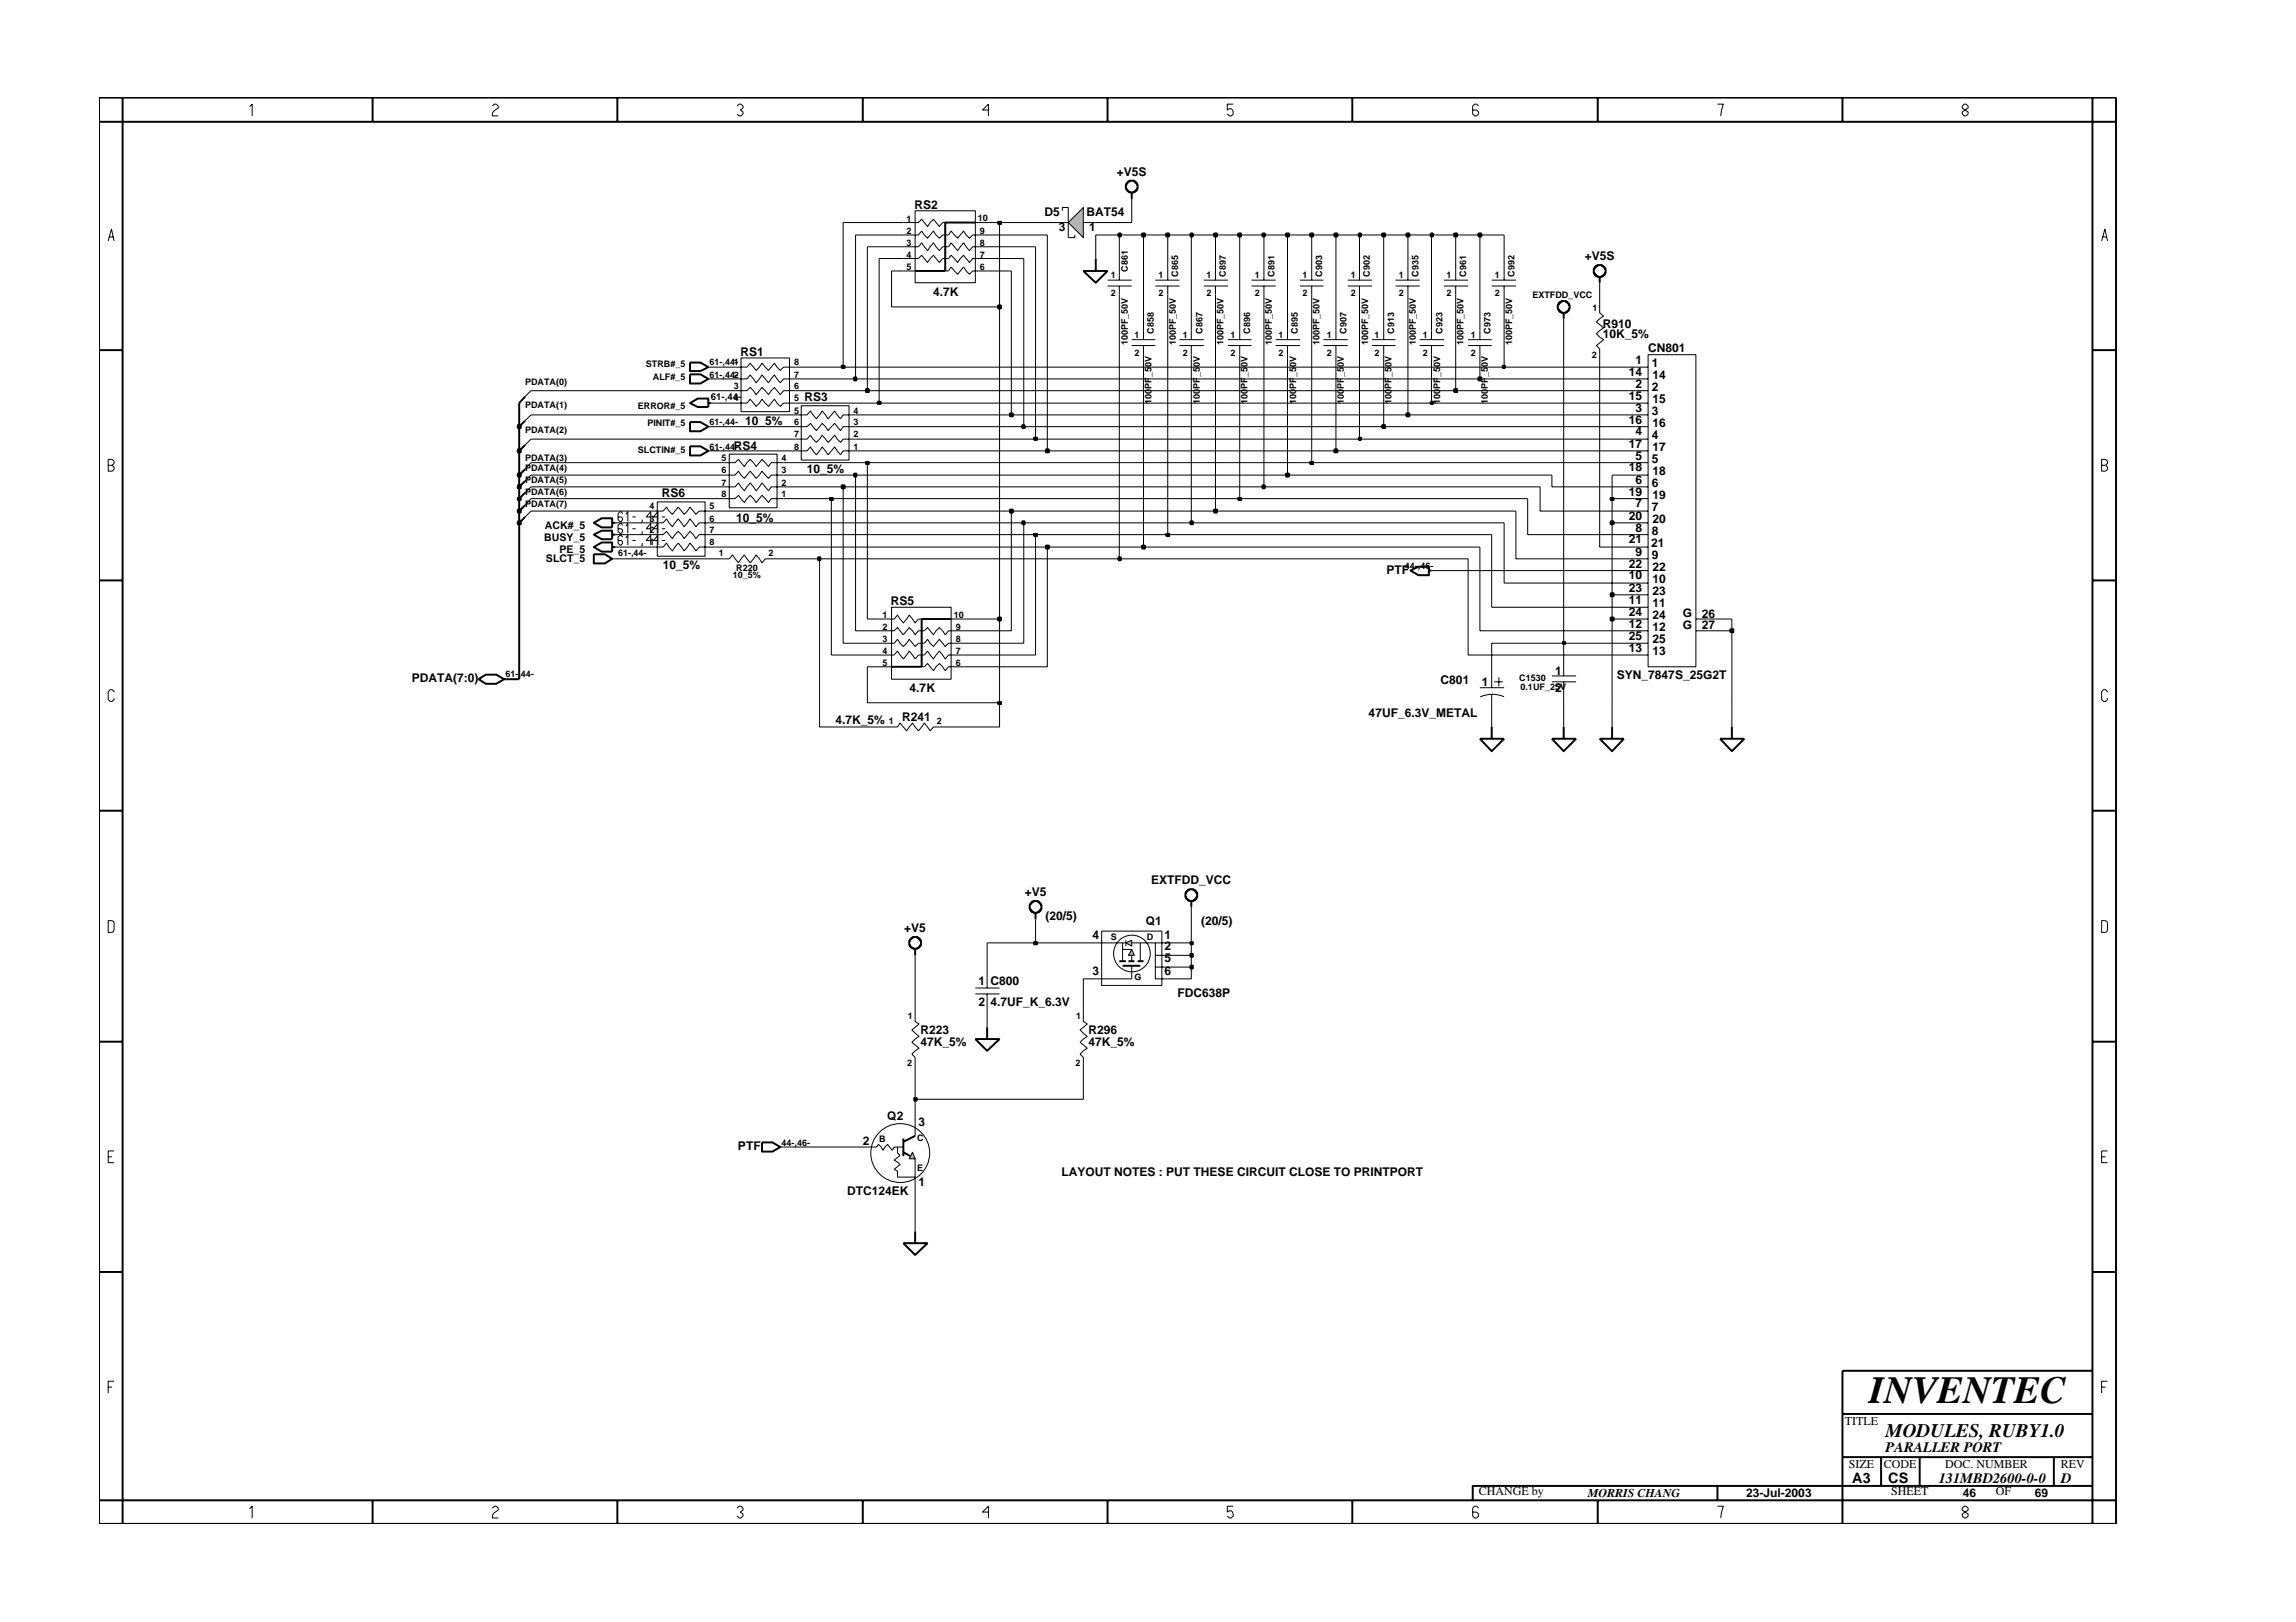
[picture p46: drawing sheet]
<svg xmlns="http://www.w3.org/2000/svg" width="297mm" height="210mm" viewBox="0 0 297 210" stroke-linecap="round" stroke-linejoin="round" font-family="sans-serif">
<defs><g id="words">
<text font-size="5" x="241.8" y="181.6">INVENTEC</text>
<text font-size="2.5" x="244" y="185.9">MODULES, RUBY1.0</text>
<g font-size="1.9">
<text x="239.6" y="191.9">A3</text>
<text x="244" y="187.9">PARALLER PORT</text>
<text x="244.3" y="192">CS</text>
<text x="250.8" y="191.9">131MBD2600-0-0</text>
<text x="266.6" y="191.9">D</text>
</g>
<g font-size="1.6">
<text x="144.5" y="22.8">+V5S</text>
<text x="118.3" y="27.1">RS2</text>
<text x="135.1" y="28">D5</text>
<text x="137" y="29.9">3</text>
<text x="140.6" y="28">BAT54</text>
<text x="140.9" y="29.9">1</text>
<text x="205" y="33.7">+V5S</text>
<text x="120.7" y="38.3">4.7K</text>
<text x="95.8" y="46.1">RS1</text>
<text x="207.4" y="43.8">10K_5%</text>
<text x="207.4" y="42.4">R910</text>
<text x="211.6" y="47">1</text>
<text x="213.2" y="45.6">CN801</text>
<text x="213.7" y="47.5">1</text>
<text x="104.1" y="51.9">RS3</text>
<text x="210.7" y="48.7">14</text>
<text x="210.7" y="51.7">15</text>
<text x="211.6" y="53.3">3</text>
<text x="211.6" y="50.2">2</text>
<text x="213.7" y="53.7">3</text>
<text x="213.7" y="50.6">2</text>
<text x="213.8" y="49">14</text>
<text x="213.8" y="52.2">15</text>
<text x="94.9" y="58.2">RS4</text>
<text x="96.4" y="55">10_5%</text>
<text x="210.7" y="54.8">16</text>
<text x="210.7" y="58">17</text>
<text x="211.6" y="56.4">4</text>
<text x="211.6" y="59.5">5</text>
<text x="213.7" y="56.8">4</text>
<text x="213.7" y="59.9">5</text>
<text x="213.8" y="55.2">16</text>
<text x="213.8" y="58.3">17</text>
<text x="85.6" y="64.4">RS6</text>
<text x="104.4" y="61.2">10_5%</text>
<text x="210.7" y="61">18</text>
<text x="210.7" y="64.1">19</text>
<text x="211.6" y="62.6">6</text>
<text x="211.6" y="65.7">7</text>
<text x="213.7" y="63">6</text>
<text x="213.8" y="61.5">18</text>
<text x="213.8" y="64.5">19</text>
<text x="95.2" y="67.5">10_5%</text>
<text x="210.7" y="67.3">20</text>
<text x="210.7" y="70.3">21</text>
<text x="211.6" y="68.8">8</text>
<text x="211.6" y="71.9">9</text>
<text x="213.6" y="70.8">21</text>
<text x="213.7" y="66.1">7</text>
<text x="213.7" y="69.2">8</text>
<text x="213.8" y="67.7">20</text>
<text x="85.7" y="73.7">10_5%</text>
<text x="179.4" y="74.2">PTF</text>
<text x="210.7" y="75">10</text>
<text x="210.7" y="73.5">22</text>
<text x="210.7" y="76.6">23</text>
<text x="213.7" y="72.3">9</text>
<text x="213.8" y="75.5">10</text>
<text x="213.8" y="73.8">22</text>
<text x="213.8" y="77">23</text>
<text x="115.3" y="78.3">RS5</text>
<text x="210.7" y="78.1">11</text>
<text x="210.7" y="81.2">12</text>
<text x="210.7" y="79.7">24</text>
<text x="210.7" y="82.8">25</text>
<text x="213.8" y="78.6">11</text>
<text x="213.8" y="80.1">24</text>
<text x="213.8" y="83.2">25</text>
<text x="213.8" y="81.6">12</text>
<text x="217.7" y="81.4">G</text>
<text x="217.7" y="79.9">G</text>
<text x="220.2" y="81.5">27</text>
<text x="220.2" y="79.9">26</text>
<text x="53.3" y="88.2">PDATA(7:0)</text>
<text x="117.7" y="89.5">4.7K</text>
<text x="186.4" y="88.5">C801</text>
<text x="191.7" y="88.8">1</text>
<text x="201.2" y="87.3">1</text>
<text x="201.2" y="89.6">2</text>
<text x="209.2" y="87.9">SYN_7847S_25G2T</text>
<text x="210.7" y="84.4">13</text>
<text x="213.8" y="84.8">13</text>
<text x="108.1" y="93.7">4.7K_5%</text>
<text x="116.7" y="93.3">R241</text>
<text x="177.1" y="92.7">47UF_6.3V_METAL</text>
<text x="132.6" y="116">+V5</text>
<text x="135.2" y="119.1">(20/5)</text>
<text x="148.2" y="119.7">Q1</text>
<text x="148.9" y="114.5">EXTFDD_VCC</text>
<text x="155.4" y="119.7">(20/5)</text>
<text x="117" y="120.6">+V5</text>
<text x="141.3" y="121.5">4</text>
<text x="150.7" y="123">2</text>
<text x="150.7" y="124.5">5</text>
<text x="150.7" y="121.5">1</text>
<text x="126.6" y="127.5">1 C800</text>
<text x="126.6" y="130.2">2</text>
<text x="128.1" y="130.2">4.7UF_K_6.3V</text>
<text x="141.3" y="126.1">3</text>
<text x="150.7" y="126.1">6</text>
<text x="152.3" y="129">FDC638P</text>
<text x="119.1" y="133.9">R223</text>
<text x="119.1" y="135.4">47K_5%</text>
<text x="140.8" y="135.4">47K_5%</text>
<text x="140.8" y="133.9">R296</text>
<text x="95.5" y="148.8">PTF</text>
<text x="111.6" y="148.2">2</text>
<text x="114.8" y="145">Q2</text>
<text x="118.8" y="145.7">3</text>
<text x="109.6" y="154.7">DTC124EK</text>
<text x="118.8" y="153.5">1</text>
<text x="137.3" y="152.1">LAYOUT NOTES : PUT THESE CIRCUIT CLOSE TO PRINTPORT</text>
<text x="238.7" y="184.4">TITLE</text>
<text x="239.2" y="190">SIZE</text>
<text x="243.7" y="190">CODE</text>
<text x="251.6" y="190">DOC. NUMBER</text>
<text x="266.6" y="190">REV</text>
<text x="191.3" y="193.5">CHANGE by</text>
<text x="205.4" y="193.7">MORRIS CHANG</text>
<text x="225.9" y="193.7">23-Jul-2003</text>
<text x="244.7" y="193.5">SHEET</text>
<text x="253.9" y="193.7">46</text>
<text x="258.2" y="193.5">OF</text>
<text x="263.3" y="193.7">69</text>
</g>
<g font-size="1.4">
<text x="70.4" y="70">BUSY_5</text>
<text x="70.5" y="68.4">ACK#_5</text>
<text x="72.4" y="71.6">PE_5</text>
<text x="70.6" y="72.7">SLCT_5</text>
</g>
<g font-size="1.2">
<text x="117.3" y="28.7">1</text>
<text x="126.5" y="28.6">10</text>
<text x="117.3" y="33.4">4</text>
<text x="117.3" y="35">5</text>
<text x="117.3" y="30.3">2</text>
<text x="117.3" y="31.8">3</text>
<text x="126.8" y="35">6</text>
<text x="126.8" y="33.4">7</text>
<text x="126.8" y="31.8">8</text>
<text x="126.8" y="30.3">9</text>
<text x="143.7" y="36">1</text>
<text x="145.9" y="35.1" transform="rotate(-90 145.9 35.1)">C861</text>
<text x="149.9" y="36">1</text>
<text x="152.4" y="35.8" transform="rotate(-90 152.4 35.8)">C865</text>
<text x="156.1" y="36">1</text>
<text x="158.6" y="35.8" transform="rotate(-90 158.6 35.8)">C897</text>
<text x="162.3" y="36">1</text>
<text x="164.9" y="35.8" transform="rotate(-90 164.9 35.8)">C891</text>
<text x="168.5" y="36">1</text>
<text x="171.1" y="35.8" transform="rotate(-90 171.1 35.8)">C903</text>
<text x="174.8" y="36">1</text>
<text x="177.2" y="35.8" transform="rotate(-90 177.2 35.8)">C902</text>
<text x="181" y="36">1</text>
<text x="183.5" y="35.8" transform="rotate(-90 183.5 35.8)">C935</text>
<text x="187.1" y="36">1</text>
<text x="189.7" y="35.8" transform="rotate(-90 189.7 35.8)">C961</text>
<text x="193.4" y="36">1</text>
<text x="195.9" y="35.8" transform="rotate(-90 195.9 35.8)">C992</text>
<text x="143.7" y="38.4">2</text>
<text x="149.9" y="38.4">2</text>
<text x="156.1" y="38.4">2</text>
<text x="162.3" y="38.4">2</text>
<text x="168.5" y="38.4">2</text>
<text x="174.8" y="38.4">2</text>
<text x="181" y="38.4">2</text>
<text x="187.1" y="38.4">2</text>
<text x="193.4" y="38.4">2</text>
<text x="198.2" y="38.5">EXTFDD_VCC</text>
<text x="206" y="40.2">1</text>
<text x="83.6" y="47.5">STRB#_5</text>
<text x="91.8" y="47.3">61-,44-</text>
<text x="94.9" y="47.3">1</text>
<text x="102.7" y="47.3">8</text>
<text x="145.9" y="44.7" transform="rotate(-90 145.9 44.7)">100PF_50V</text>
<text x="146.8" y="43.8">1</text>
<text x="146.8" y="46.1">2</text>
<text x="149.3" y="43.2" transform="rotate(-90 149.3 43.2)">C858</text>
<text x="152.1" y="44.7" transform="rotate(-90 152.1 44.7)">100PF_50V</text>
<text x="153" y="43.8">1</text>
<text x="153" y="46.1">2</text>
<text x="155.6" y="43.2" transform="rotate(-90 155.6 43.2)">C867</text>
<text x="158.3" y="44.7" transform="rotate(-90 158.3 44.7)">100PF_50V</text>
<text x="159.2" y="43.8">1</text>
<text x="159.2" y="46.1">2</text>
<text x="161.7" y="43.2" transform="rotate(-90 161.7 43.2)">C896</text>
<text x="164.5" y="44.7" transform="rotate(-90 164.5 44.7)">100PF_50V</text>
<text x="165.4" y="43.8">1</text>
<text x="165.4" y="46.1">2</text>
<text x="167.9" y="43.2" transform="rotate(-90 167.9 43.2)">C895</text>
<text x="170.7" y="44.7" transform="rotate(-90 170.7 44.7)">100PF_50V</text>
<text x="171.6" y="43.8">1</text>
<text x="171.6" y="46.1">2</text>
<text x="174.2" y="43.2" transform="rotate(-90 174.2 43.2)">C907</text>
<text x="177" y="44.7" transform="rotate(-90 177 44.7)">100PF_50V</text>
<text x="177.8" y="46.1">2</text>
<text x="177.8" y="43.8">1</text>
<text x="180.4" y="43.2" transform="rotate(-90 180.4 43.2)">C913</text>
<text x="183.2" y="44.7" transform="rotate(-90 183.2 44.7)">100PF_50V</text>
<text x="184.1" y="43.8">1</text>
<text x="184.1" y="46.1">2</text>
<text x="186.6" y="43.2" transform="rotate(-90 186.6 43.2)">C923</text>
<text x="189.4" y="44.7" transform="rotate(-90 189.4 44.7)">100PF_50V</text>
<text x="190.3" y="46.1">2</text>
<text x="190.3" y="43.8">1</text>
<text x="192.8" y="43.2" transform="rotate(-90 192.8 43.2)">C973</text>
<text x="195.6" y="44.7" transform="rotate(-90 195.6 44.7)">100PF_50V</text>
<text x="205.9" y="46.3">2</text>
<text x="67.9" y="49.8">PDATA(0)</text>
<text x="67.9" y="52.9">PDATA(1)</text>
<text x="82.5" y="52.9">ERROR#_5</text>
<text x="84.5" y="49.1">ALF#_5</text>
<text x="91.8" y="48.9">61-,44-</text>
<text x="92" y="51.7">61-,44-</text>
<text x="94.9" y="48.9">2</text>
<text x="94.9" y="50.4">3</text>
<text x="94.9" y="51.9">4</text>
<text x="102.7" y="53.5">5</text>
<text x="102.7" y="51.9">5</text>
<text x="102.7" y="50.4">6</text>
<text x="102.7" y="48.9">7</text>
<text x="110.4" y="53.5">4</text>
<text x="149" y="52.2" transform="rotate(-90 149 52.2)">100PF_50V</text>
<text x="155.2" y="52.2" transform="rotate(-90 155.2 52.2)">100PF_50V</text>
<text x="161.4" y="52.2" transform="rotate(-90 161.4 52.2)">100PF_50V</text>
<text x="167.7" y="52.2" transform="rotate(-90 167.7 52.2)">100PF_50V</text>
<text x="173.9" y="52.2" transform="rotate(-90 173.9 52.2)">100PF_50V</text>
<text x="180" y="52.2" transform="rotate(-90 180 52.2)">100PF_50V</text>
<text x="186.3" y="52.2" transform="rotate(-90 186.3 52.2)">100PF_50V</text>
<text x="192.5" y="52.2" transform="rotate(-90 192.5 52.2)">100PF_50V</text>
<text x="67.9" y="56">PDATA(2)</text>
<text x="67.9" y="59.7">PDATA(3)</text>
<text x="82.5" y="58.6">SLCTIN#_5</text>
<text x="83.8" y="55.1">PINIT#_5</text>
<text x="91.8" y="58.2">61-,44-</text>
<text x="91.8" y="55">61-,44-</text>
<text x="93.3" y="59.7">5</text>
<text x="101.1" y="59.7">4</text>
<text x="102.7" y="55">6</text>
<text x="102.7" y="56.6">7</text>
<text x="102.7" y="58.2">8</text>
<text x="110.4" y="56.6">2</text>
<text x="110.4" y="55">3</text>
<text x="110.4" y="58.2">1</text>
<text x="67.9" y="61">PDATA(4)</text>
<text x="67.9" y="62.5">PDATA(5)</text>
<text x="67.9" y="64">PDATA(6)</text>
<text x="67.9" y="65.6">PDATA(7)</text>
<text x="84" y="65.9">4</text>
<text x="91.8" y="65.9">5</text>
<text x="93.3" y="61.2">6</text>
<text x="93.3" y="62.8">7</text>
<text x="93.3" y="64.4">8</text>
<text x="101.1" y="64.4">1</text>
<text x="101.1" y="62.8">2</text>
<text x="101.1" y="61.2">3</text>
<text x="80" y="72">61-,44-</text>
<text x="84" y="70.5">1</text>
<text x="84" y="67.5">3</text>
<text x="84" y="69">2</text>
<text x="91.8" y="70.5">8</text>
<text x="91.8" y="69">7</text>
<text x="91.8" y="67.5">6</text>
<text x="93" y="72">1</text>
<text x="99.4" y="72">2</text>
<text x="94.8" y="74.9">10_5%</text>
<text x="95.2" y="73.8">R220</text>
<text x="181.8" y="73.7">44-,46-</text>
<text x="114.2" y="80">1</text>
<text x="114.2" y="81.5">2</text>
<text x="114.2" y="83.1">3</text>
<text x="123.4" y="79.9">10</text>
<text x="123.6" y="83.1">8</text>
<text x="123.6" y="81.5">9</text>
<text x="65.4" y="87.6">61-,44-</text>
<text x="114.2" y="86.2">5</text>
<text x="114.2" y="84.7">4</text>
<text x="123.6" y="86.2">6</text>
<text x="123.6" y="84.7">7</text>
<text x="196.5" y="88.1">C1530</text>
<text x="196.7" y="89.3">0.1UF_25V</text>
<text x="115" y="93.7">1</text>
<text x="121.2" y="93.7">2</text>
<text x="143.7" y="121.7">S</text>
<text x="148.4" y="121.7">D</text>
<text x="117.5" y="131.9">1</text>
<text x="139.2" y="131.9">1</text>
<text x="146.8" y="126.8">G</text>
<text x="117.4" y="137.9">2</text>
<text x="139.1" y="137.9">2</text>
<text x="101.1" y="148.3">44-,46-</text>
<text x="113.7" y="147.8">B</text>
<text x="118.6" y="147.6">C</text>
<text x="118.6" y="151.5">E</text>
</g>
<text font-size=".3" x="92" y="58.3">GTL4/8</text>
</g></defs>
<g fill="none" stroke="#000" stroke-width=".13">
<path d="M155.7 36.3h3.2M155.7 37h3.2M157.3 35.1v1.2M157.3 37v1.1M161.9 36.3h3.1M161.9 37h3.1M163.5 35.1v1.2M163.5 37v1.1M168.2 36.3h3M168.2 37h3M169.7 35.1v1.2M169.7 37v1.1"/>
<path d="M180.5 36.3h3.2M180.5 37h3.2M182.1 35.1v1.2M182.1 37v1.1M186.8 36.3h3.1M186.8 37h3.1M188.3 35.1v1.2M188.3 37v1.1M193 36.3h3.1M193 37h3.1M194.6 35.1v1.2M194.6 37v1.1"/>
<path d="M68.7 59.9l-.8 .8M68.7 50.6l-.8 .7M91.6 47.5h.4M91.6 49h.4M91.6 58.3h.4M146.4 44h3.1M146.4 44.7h3.1M147.9 42.8v1.2M147.9 44.7v1.2M152.6 44h3.1M152.6 44.7h3.1M154.1 42.8v1.2"/>
<path d="M154.1 44.7v1.2M183.7 44h3.1M183.7 44.7h3.1M185.2 42.8v1.2M185.2 44.7v1.2M189.9 44h3.1M189.9 44.7h3.1M191.5 42.8v1.2M191.5 44.7v1.2M68.7 66.1l-.8 .8M115.3 78.6h7.7v9.3h-7.7zM113.7 80.1h2l.4-.5 .8 1 .7-1 .8 1 .4-.5h.4"/>
<path d="M113.7 81.6h2l.4-.4 .8 .9 .7-.9 .8 .9 .4-.5h.8l.4-.4 .8 .9 .7-.9 .8 .9 .4-.5h2M113.7 83.2h2l.4-.5 .8 1 .7-1 .8 1 .4-.5h.8l.4-.5 .8 1 .7-1 .8 1 .4-.5h2M113.7 84.8h2l.4-.5 .8 1 .7-1 .8 1 .4-.5h.8l.4-.5 .8 1 .7-1 .8 1 .4-.5h2M113.7 86.3h1.6M119.2 86.3h.4l.4-.4 .8 .9 .7-.9 .8 .9 .4-.5h2M123 80.1h1.7M191.5 89h3.1M193 87.9v1.1M193 89.8v1.1M193.3 88.2h1.1M193.9 87.6v1.2M194.6 90.2a3.7 3.7 0 0 0-3.1 0"/>
<path d="M200.8 87.5h3.1M200.8 88.2h3.1M202.3 86.3v1.2M202.3 88.2v1.2M118.4 131.3v.9l.5 .3-.9 .8 .9 .8-.9 .8 .9 .8-.9 .7 .4 .4v.8M126.2 127.9h3.1M126.2 128.6h3.1M127.7 126.7v1.2M127.7 128.6v1.2M140.2 131.3v.9l.5 .3-1 .8 1 .8-1 .8 1 .8-1 .7 .5 .4v.8M118.4 145.4v1.6"/>
<circle cx="116.5" cy="149.2" r="3.8"/>
</g>
<g fill="none" stroke="#000" stroke-width=".25">
<path d="M201.6 39.3l.3-.2a.61 .61 0 0 1 .8 0l.4 .4v.5l-.5 .5h-.6v-.1h-.1l-.3-.3v-.1h-.1zM206.4 34.6l.1-.1a.61 .61 0 0 1 .9 0l.3 .3v.5l-.5 .5h-.5v-.1h-.2l-.2-.2-.1-.7h.1zM207 35.8v.8M67.9 51.3l-.7 .9M89.3 52.2l1-.6h1.3v1.1h-1.3zM89.3 46.9h1.3l1 .6-1 .5h-1.3zM89.3 48.4h1.3l1 .6-1 .6h-1.3zM89.3 57.8h1.3l1 .5-1 .6h-1.3zM91.6 52.2h.4M202.3 40.5v.7M67.9 66.9l-.7 .8M67.9 60.7l-.7 .8"/>
<path d="M182.5 73.8l1-.5h1.4v1.1h-1.4zM184.9 73.8h.3M123 80.1h-3.8v6.2h-3.9M133.4 116.9l.1-.1a.61 .61 0 0 1 .9 0l.3 .3v.5l-.5 .5h-.5v-.1h-.2l-.2-.2-.1-.7h.1zM134 118.1v.9M153.4 115.4l.3-.2a.61 .61 0 0 1 .8 0l.4 .4v.5l-.5 .5h-.5v-.1h-.2l-.3-.2v-.2zM154.1 116.6v.8M117.7 121.6l.3-.2a.61 .61 0 0 1 .8 0l.4 .4v.5l-.6 .5h-.5v-.1h-.1l-.3-.3v-.1h-.1zM118.4 122.9v.7M116.9 147.3v2.3M116.9 149.1l1.5 .9M118.4 147l-1.5 .8"/>
</g>
<path d="M118.1 149.1l.3 .9h-.8z" fill-rule="evenodd" fill="#b3b3b3" stroke="#000" stroke-width=".13"/>
<g fill="none" stroke="#000" stroke-width=".13">
<path d="M137.1 28.8h1.1M138.2 26.9v3.8M140.2 28.8h1.6M149.5 36.3h3.1M149.5 37h3.1M151.1 35.1v1.2M151.1 37v1.1M174.4 36.3h3.1M174.4 37h3.1M175.9 35.1v1.2M175.9 37v1.1M207 39.7v.8l.5 .4-1 .8 1 .7-1 .8 1 .8-1 .7 .5 .4v.8"/>
<path d="M91.6 55.2h.4M95.1 47.5h1.5l.5-.5 .7 .9 .8-.9 .8 .9 .8-.9 .8 .9 .4-.4h1.5M95.1 49h1.5l.5-.5 .7 1 .8-1 .8 1 .8-1 .8 1 .4-.5h1.5M95.1 50.6h1.5l.5-.5 .7 1 .8-1 .8 1 .8-1 .8 1 .4-.5h1.5M95.1 52.2h1.5l.5-.5 .7 .9 .8-.9 .8 .9 .8-.9 .8 .9 .4-.4h1.5M95.9 46.3h6.2v7h-6.2zM102.9 53.7h1.5l.4-.5 .8 1 .8-1 .7 1 .9-1 .7 1 .4-.5h1.6M102.9 55.2h1.5l.4-.4 .8 .9 .8-.9 .7 .9 .9-.9 .7 .9 .4-.5h1.6M102.9 56.8h1.5l.4-.5 .8 .9 .8-.9 .7 .9 .9-.9 .7 .9 .4-.4h1.6M102.9 58.3h1.5l.4-.5 .8 1.1 .8-1.1 .7 1.1 .9-1.1 .7 1.1 .4-.6h1.6M103.7 52.5h6.1v7h-6.1zM112.2 148.4h1.2l.3-.3 .5 .8 .6-.8 .6 .8 .3-.5h1.2"/>
<path d="M116.1 148.4v.8l.3 .3-.7 .6 .7 .6-.7 .6 .4 .3v.7h2.3M118.4 150v3.1"/>
</g>
<path d="M89.3 54.6h1.3l1 .6-1 .6h-1.3z" fill="none" stroke="#000" stroke-width=".25"/>
<path d="M140.2 26.9v3.8l-2-1.9z" fill-rule="evenodd" fill="#b3b3b3" stroke="#000" stroke-width=".13"/>
<g fill="none" stroke="#000" stroke-width=".13">
<path d="M116.9 28.8h1.9l.4-.4 .8 .9 .8-.9 .7 .9 .4-.5h.4M116.9 30.4h1.9l.4-.5 .8 .9 .8-.9 .7 .9 .4-.4h.8l.3-.5 .9 .9 .8-.9 .7 .9 .4-.4h1.9M116.9 31.9h1.9l.4-.5 .8 1 .8-1 .7 1 .4-.5h.8l.3-.5 .9 1 .8-1 .7 1 .4-.5h1.9M116.9 33.5h1.9l.4-.5 .8 1 .8-1 .7 1 .4-.5h.8l.3-.5 .9 1 .8-1 .7 1 .4-.5h1.9M116.9 35.1h1.5M118.4 27.3h7.8v9.3h-7.8zM122.3 35.1h.4l.3-.5 .9 .9 .8-.9 .7 .9 .4-.4h1.9M126.2 28.8h1.5M138.2 26.9h-.8v.4M139.1 30.4v.3h-.9M143.3 36.3h3.1M143.3 37h3.1"/>
<path d="M144.8 35.1v1.2M144.8 37v1.1M68.7 53.7l-.8 .8M158.9 44h3M158.9 44.7h3M160.4 42.8v1.2M160.4 44.7v1.2M165 44h3.2M165 44.7h3.2M166.6 42.8v1.2M166.6 44.7v1.2M171.2 44h3.2"/>
<path d="M171.2 44.7h3.2M172.8 42.8v1.2M172.8 44.7v1.2M177.5 44h3M177.5 44.7h3M179 42.8v1.2M179 44.7v1.2M68.7 63l-.8 .8M79.2 72.3h.4M84.3 66.1h1.5l.4-.5 .8 1 .7-1 .8 1 .8-1 .7 1 .5-.5h1.5M84.3 67.7h1.5l.4-.5 .8 1 .7-1 .8 1 .8-1 .7 1 .5-.5h1.5M84.3 69.2h1.5l.4-.4 .8 .9 .7-.9 .8 .9 .8-.9 .7 .9 .5-.5h1.5"/>
<path d="M84.3 70.8h1.5l.4-.5 .8 1 .7-1 .8 1 .8-1 .7 1 .5-.5h1.5M85 65h6.2v7h-6.2zM93.6 72.3h.7l.5-.5 .7 1 .8-1 .8 1 .7-1 .8 1 .4-.5h.8M115.3 94.1h.8l.3-.5 .9 1 .8-1 .7 1 .8-1 .7 1 .5-.5h.7M146.4 125v1.7M101 148.4h.4"/>
</g>
<g fill="none" stroke="#000" stroke-width=".25">
<path d="M126.2 28.8h-3.9v6.3h-3.9M140.2 35.1h3.1l-1.5 1.5zM141.8 33.5v1.6M145.7 23.7l.3-.1a.61 .61 0 0 1 .8 0l.4 .3v.5l-.5 .5h-.5v-.1h-.2l-.3-.2v-.2zM146.4 24.9v.9M67.9 54.5l-.7 .7M67.9 63.8l-.7 .7M76.8 70.8l1-.6h1.4v1.2h-1.4zM76.8 71.7h1.5l.9 .6-.9 .6h-1.5zM79.2 70.8h.4M191.5 95.6h3.1l-1.6 1.6zM193 94.1v1.5"/>
<path d="M200.8 95.6h3.1l-1.6 1.6zM202.3 94.1v1.5M207 95.6h3.1l-1.5 1.6zM208.6 94.1v1.5M222.5 95.6h3.2l-1.6 1.6zM224.1 94.1v1.5M126.2 134.5h3.1l-1.6 1.5zM127.7 132.9v1.6M145.2 125h2.3M98.6 147.8h1.3l1.1 .6-1.1 .6h-1.3z"/>
</g>
<path d="M145.7 122l.7-.3v.7z" fill-rule="evenodd" fill="#b3b3b3" stroke="#000" stroke-width=".13"/>
<path d="M145.7 121.7v.7" fill="none" stroke="#000" stroke-width=".13"/>
<path d="M146.4 122.9l.4 .7h-.8z" fill-rule="evenodd" fill="#b3b3b3" stroke="#000" stroke-width=".13"/>
<g fill="none" stroke="#000" stroke-width=".25">
<path d="M67.9 57.6l-.7 .7M67.9 65.4l-.7 .7M67.9 62.2l-.7 .8M76.8 67.7l1-.6h1.4v1.2h-1.4zM76.8 69.2l1-.5h1.4v1.1h-1.4zM79.2 67.7h.4M79.2 69.2h.4M61.9 87.9l1-.6h1.3l1 .6-1 .6h-1.3zM65.2 87.9h.4M144.8 124.4h.9M146 124.4h.8M147.2 124.4h.7"/>
<path d="M118.4 159.4v1.5M116.9 160.9h3.1l-1.6 1.5z"/>
</g>
<g fill="none" stroke="#000" stroke-width=".13">
<path d="M68.7 56.8l-.8 .8M93.6 59.9h1.5l.4-.4 .8 .9 .8-.9 .7 .9 .8-.9 .8 .9 .4-.5h1.6M94.3 58.8h6.2v6.9h-6.2zM211.6 59.9h1.6M211.6 49h1.6M211.6 47.5h1.6M211.6 52.2h1.6M211.6 50.6h1.6M211.6 55.2h1.6M211.6 53.7h1.6M211.6 58.3h1.6M211.6 56.8h1.6"/>
<path d="M213.2 45.9h6.2v40.4h-6.2zM68.7 64.5l-.8 .9M68.7 61.5l-.8 .7M93.6 61.5h1.5l.4-.5 .8 .9 .8-.9 .7 .9 .8-.9 .8 .9 .4-.4h1.6M93.6 63h1.5l.4-.5 .8 1 .8-1 .7 1 .8-1 .8 1 .4-.5h1.6M93.6 64.5h1.5l.4-.4 .8 .9 .8-.9 .7 .9 .8-.9 .8 .9 .4-.5h1.6M211.6 61.5h1.6M211.6 63h1.6M211.6 64.5h1.6M211.6 67.7h1.6M211.6 66.1h1.6M211.6 70.8h1.6"/>
<path d="M211.6 69.2h1.6M211.6 73.8h1.6M211.6 72.3h1.6M211.6 77h1.6M211.6 75.5h1.6M211.6 78.6h1.6M211.6 80.1h1.6M211.6 83.2h1.6M211.6 81.6h1.6M211.6 84.8h1.6M219.4 80.1h1.6M219.4 81.6h1.6"/>
<path d="M141.8 122h3.9M141.8 126.7h4.6M142.5 120.5h7.8v7h-7.8zM145.2 122v2.4M145.2 122.9h1.2M146.4 122h4.7M146.4 123.6v.8M147.5 122v2.4M149.5 122v4.7h1.6M149.5 125.2h1.6M149.5 123.6h1.6M101.4 148.4h10.8"/>
<path d="M118.4 142.3v3.1M118.4 153.1v6.3"/>
<circle cx="146.4" cy="123.4" r="2.37"/>
</g>
<path d="M118.3 142.1h.3v.3h-.3z" fill-rule="evenodd" fill="#c2c2c2" stroke="#000" stroke-width=".25"/>
<path d="M118.3 142.1h.3v.3h-.3z" fill="none" stroke="#000" stroke-width=".25"/>
<path d="M118.4 137.6v4.7h21.8v-4.7M118.4 123.6v7.7M127.7 122v4.7M127.7 129.8v3.1M141.8 126.7h-1.6v4.6M151.1 125.2h3v1.5h-3" fill="none" stroke="#000" stroke-width=".13"/>
<path d="M154 125h.3v.3h-.3z" fill-rule="evenodd" fill="#c2c2c2" stroke="#000" stroke-width=".25"/>
<path d="M154 125h.3v.3h-.3z" fill="none" stroke="#000" stroke-width=".25"/>
<path d="M151.1 123.6h3v1.6" fill="none" stroke="#000" stroke-width=".13"/>
<path d="M154 123.5h.3v.3h-.3z" fill-rule="evenodd" fill="#c2c2c2" stroke="#000" stroke-width=".25"/>
<path d="M154 123.5h.3v.3h-.3z" fill="none" stroke="#000" stroke-width=".25"/>
<path d="M127.7 122h6.3M154.1 122v1.6" fill="none" stroke="#000" stroke-width=".13"/>
<path d="M133.8 121.9h.3v.3h-.3z" fill-rule="evenodd" fill="#c2c2c2" stroke="#000" stroke-width=".25"/>
<path d="M133.8 121.9h.3v.3h-.3z" fill="none" stroke="#000" stroke-width=".25"/>
<path d="M134 119v3h7.8M151.1 122h3" fill="none" stroke="#000" stroke-width=".13"/>
<path d="M154 121.9h.3v.3h-.3z" fill-rule="evenodd" fill="#c2c2c2" stroke="#000" stroke-width=".25"/>
<path d="M154 121.9h.3v.3h-.3z" fill="none" stroke="#000" stroke-width=".25"/>
<path d="M106 72.3v21.8h9.3M112.2 86.3v4.6h17.1v3.2h-7.8M193 90.9v3.2M202.3 90.9v3.2M208.6 90.9v3.2M224.1 90.9v3.2M154.1 117.4v4.6" fill="none" stroke="#000" stroke-width=".13"/>
<path d="M129.1 90.9h.4v.2h-.4z" fill-rule="evenodd" fill="#c2c2c2" stroke="#000" stroke-width=".25"/>
<path d="M67.2 67.7v20.2h-1.6M129.1 90.9h.4v.2h-.4z" fill="none" stroke="#000" stroke-width=".25"/>
<path d="M107.6 64.5v20.3h6.1M109.1 63v20.2h4.6M132.4 67.7v15.5h-7.7M134 69.2v15.6h-9.3M135.5 70.8v15.5h-10.8M189.9 72.3v12.5h21.7M112.2 86.3h1.5M129.3 80.1v10.8M202.3 86.3v-3.1h-9.3v4.7M202.3 89.4v1.5M208.6 80.1v10.8M224.1 81.6v9.3" fill="none" stroke="#000" stroke-width=".13"/>
<path d="M202.2 83.1h.3v.2h-.3z" fill-rule="evenodd" fill="#c2c2c2" stroke="#000" stroke-width=".25"/>
<path d="M202.2 83.1h.3v.2h-.3z" fill="none" stroke="#000" stroke-width=".25"/>
<path d="M202.3 41.2v42h9.3M110.7 61.5v20.1h3M130.8 66.1v15.5h-6.1M191.5 70.8v10.8h20.1M221 81.6h3.1" fill="none" stroke="#000" stroke-width=".13"/>
<path d="M223.9 81.5h.3v.3h-.3z" fill-rule="evenodd" fill="#c2c2c2" stroke="#000" stroke-width=".25"/>
<path d="M223.9 81.5h.3v.3h-.3z" fill="none" stroke="#000" stroke-width=".25"/>
<path d="M112.2 59.9v20.2h1.5M124.7 80.1h4.6M224.1 80.1v1.5" fill="none" stroke="#000" stroke-width=".13"/>
<path d="M129.1 79.9h.4v.4h-.4z" fill-rule="evenodd" fill="#c2c2c2" stroke="#000" stroke-width=".25"/>
<path d="M129.1 79.9h.4v.4h-.4z" fill="none" stroke="#000" stroke-width=".25"/>
<path d="M129.3 39.7v40.4" fill="none" stroke="#000" stroke-width=".13"/>
<path d="M208.4 79.9h.3v.4h-.3z" fill-rule="evenodd" fill="#c2c2c2" stroke="#000" stroke-width=".25"/>
<path d="M208.4 79.9h.3v.4h-.3z" fill="none" stroke="#000" stroke-width=".25"/>
<path d="M193 69.2v9.4h18.6M208.6 77v3.1h3M221 80.1h3.1" fill="none" stroke="#000" stroke-width=".13"/>
<path d="M208.4 76.8h.3v.3h-.3z" fill-rule="evenodd" fill="#c2c2c2" stroke="#000" stroke-width=".25"/>
<path d="M208.4 76.8h.3v.3h-.3z" fill="none" stroke="#000" stroke-width=".25"/>
<path d="M79.6 72.3h14M99.8 72.3h6.2M185.2 73.8h26.4M194.6 67.7v7.8h17M208.6 67.7v9.3h3" fill="none" stroke="#000" stroke-width=".13"/>
<path d="M105.9 72.2h.2v.3h-.2z" fill-rule="evenodd" fill="#c2c2c2" stroke="#000" stroke-width=".25"/>
<path d="M105.9 72.2h.2v.3h-.2z" fill="none" stroke="#000" stroke-width=".25"/>
<path d="M106 72.3h38.8" fill="none" stroke="#000" stroke-width=".13"/>
<path d="M144.7 72.2h.3v.3h-.3z" fill-rule="evenodd" fill="#c2c2c2" stroke="#000" stroke-width=".25"/>
<path d="M144.7 72.2h.3v.3h-.3z" fill="none" stroke="#000" stroke-width=".25"/>
<path d="M144.8 38.1v34.2h45.1M79.6 70.8h4.7M92 70.8h43.5M196.1 66.1v6.2h15.5" fill="none" stroke="#000" stroke-width=".13"/>
<path d="M135.3 70.6h.4v.4h-.4z" fill-rule="evenodd" fill="#c2c2c2" stroke="#000" stroke-width=".25"/>
<path d="M135.3 70.6h.4v.4h-.4z" fill="none" stroke="#000" stroke-width=".25"/>
<path d="M135.5 70.8h12.4" fill="none" stroke="#000" stroke-width=".13"/>
<path d="M147.8 70.6h.3v.4h-.3z" fill-rule="evenodd" fill="#c2c2c2" stroke="#000" stroke-width=".25"/>
<path d="M147.8 70.6h.3v.4h-.3z" fill="none" stroke="#000" stroke-width=".25"/>
<path d="M147.9 45.9v24.9h43.6M207 45.9v24.9h4.6M79.6 69.2h4.7M92 69.2h42" fill="none" stroke="#000" stroke-width=".13"/>
<path d="M133.8 69.1h.3v.3h-.3z" fill-rule="evenodd" fill="#c2c2c2" stroke="#000" stroke-width=".25"/>
<path d="M133.8 69.1h.3v.3h-.3z" fill="none" stroke="#000" stroke-width=".25"/>
<path d="M134 69.2h17.1" fill="none" stroke="#000" stroke-width=".13"/>
<path d="M150.9 69.1h.3v.3h-.3z" fill-rule="evenodd" fill="#c2c2c2" stroke="#000" stroke-width=".25"/>
<path d="M150.9 69.1h.3v.3h-.3z" fill="none" stroke="#000" stroke-width=".25"/>
<path d="M151.1 38.1v31.1h41.9M197.6 64.5v4.7h14" fill="none" stroke="#000" stroke-width=".13"/>
<path d="M67 67.5h.3v.3h-.3z" fill-rule="evenodd" fill="#c2c2c2" stroke="#000" stroke-width=".25"/>
<path d="M67 67.5h.3v.3h-.3zM67.2 66.1v1.6" fill="none" stroke="#000" stroke-width=".25"/>
<path d="M79.6 67.7h4.7M92 67.7h40.4" fill="none" stroke="#000" stroke-width=".13"/>
<path d="M132.3 67.5h.2v.3h-.2z" fill-rule="evenodd" fill="#c2c2c2" stroke="#000" stroke-width=".25"/>
<path d="M132.3 67.5h.2v.3h-.2z" fill="none" stroke="#000" stroke-width=".25"/>
<path d="M132.4 67.7h21.7" fill="none" stroke="#000" stroke-width=".13"/>
<path d="M154 67.5h.3v.3h-.3z" fill-rule="evenodd" fill="#c2c2c2" stroke="#000" stroke-width=".25"/>
<path d="M154 67.5h.3v.3h-.3z" fill="none" stroke="#000" stroke-width=".25"/>
<path d="M154.1 45.9v21.8h40.5" fill="none" stroke="#000" stroke-width=".13"/>
<path d="M208.4 67.5h.3v.3h-.3z" fill-rule="evenodd" fill="#c2c2c2" stroke="#000" stroke-width=".25"/>
<path d="M208.4 67.5h.3v.3h-.3z" fill="none" stroke="#000" stroke-width=".25"/>
<path d="M208.6 64.5v3.2h3" fill="none" stroke="#000" stroke-width=".13"/>
<path d="M67 66h.3v.3h-.3z" fill-rule="evenodd" fill="#c2c2c2" stroke="#000" stroke-width=".25"/>
<path d="M67 66h.3v.3h-.3zM67.2 64.5v1.6" fill="none" stroke="#000" stroke-width=".25"/>
<path d="M68.7 66.1h15.6M92 66.1h38.8" fill="none" stroke="#000" stroke-width=".13"/>
<path d="M130.7 66h.3v.3h-.3z" fill-rule="evenodd" fill="#c2c2c2" stroke="#000" stroke-width=".25"/>
<path d="M130.7 66h.3v.3h-.3z" fill="none" stroke="#000" stroke-width=".25"/>
<path d="M130.8 66.1h26.5" fill="none" stroke="#000" stroke-width=".13"/>
<path d="M157.1 66h.3v.3h-.3z" fill-rule="evenodd" fill="#c2c2c2" stroke="#000" stroke-width=".25"/>
<path d="M157.1 66h.3v.3h-.3z" fill="none" stroke="#000" stroke-width=".25"/>
<path d="M157.3 38.1v28h38.8M199.2 63v3.1h12.4" fill="none" stroke="#000" stroke-width=".13"/>
<path d="M67 64.4h.3v.3h-.3z" fill-rule="evenodd" fill="#c2c2c2" stroke="#000" stroke-width=".25"/>
<path d="M67 64.4h.3v.3h-.3zM67.2 63v1.5" fill="none" stroke="#000" stroke-width=".25"/>
<path d="M68.7 64.5h24.9M101.4 64.5h6.2" fill="none" stroke="#000" stroke-width=".13"/>
<path d="M107.4 64.4h.3v.3h-.3z" fill-rule="evenodd" fill="#c2c2c2" stroke="#000" stroke-width=".25"/>
<path d="M107.4 64.4h.3v.3h-.3z" fill="none" stroke="#000" stroke-width=".25"/>
<path d="M107.6 64.5h52.8" fill="none" stroke="#000" stroke-width=".13"/>
<path d="M160.2 64.4h.4v.3h-.4z" fill-rule="evenodd" fill="#c2c2c2" stroke="#000" stroke-width=".25"/>
<path d="M160.2 64.4h.4v.3h-.4z" fill="none" stroke="#000" stroke-width=".25"/>
<path d="M160.4 45.9v18.6h37.2" fill="none" stroke="#000" stroke-width=".13"/>
<path d="M208.4 64.4h.3v.3h-.3z" fill-rule="evenodd" fill="#c2c2c2" stroke="#000" stroke-width=".25"/>
<path d="M208.4 64.4h.3v.3h-.3z" fill="none" stroke="#000" stroke-width=".25"/>
<path d="M208.6 61.5v3h3" fill="none" stroke="#000" stroke-width=".13"/>
<path d="M67 62.8h.3v.4h-.3z" fill-rule="evenodd" fill="#c2c2c2" stroke="#000" stroke-width=".25"/>
<path d="M67 62.8h.3v.4h-.3zM67.2 61.5v1.5" fill="none" stroke="#000" stroke-width=".25"/>
<path d="M68.7 63h24.9M101.4 63h7.7" fill="none" stroke="#000" stroke-width=".13"/>
<path d="M108.9 62.8h.3v.4h-.3z" fill-rule="evenodd" fill="#c2c2c2" stroke="#000" stroke-width=".25"/>
<path d="M108.9 62.8h.3v.4h-.3z" fill="none" stroke="#000" stroke-width=".25"/>
<path d="M109.1 63h54.4" fill="none" stroke="#000" stroke-width=".13"/>
<path d="M163.4 62.8h.2v.4h-.2z" fill-rule="evenodd" fill="#c2c2c2" stroke="#000" stroke-width=".25"/>
<path d="M163.4 62.8h.2v.4h-.2z" fill="none" stroke="#000" stroke-width=".25"/>
<path d="M163.5 38.1v24.9h35.7M200.8 61.5v1.5h10.8" fill="none" stroke="#000" stroke-width=".13"/>
<path d="M67 61.3h.3v.4h-.3z" fill-rule="evenodd" fill="#c2c2c2" stroke="#000" stroke-width=".25"/>
<path d="M67.2 58.3v3.2M67 61.3h.3v.4h-.3z" fill="none" stroke="#000" stroke-width=".25"/>
<path d="M68.7 61.5h24.9M101.4 61.5h9.3" fill="none" stroke="#000" stroke-width=".13"/>
<path d="M110.5 61.3h.3v.4h-.3z" fill-rule="evenodd" fill="#c2c2c2" stroke="#000" stroke-width=".25"/>
<path d="M110.5 61.3h.3v.4h-.3z" fill="none" stroke="#000" stroke-width=".25"/>
<path d="M110.7 61.5h55.9" fill="none" stroke="#000" stroke-width=".13"/>
<path d="M166.4 61.3h.3v.4h-.3z" fill-rule="evenodd" fill="#c2c2c2" stroke="#000" stroke-width=".25"/>
<path d="M166.4 61.3h.3v.4h-.3z" fill="none" stroke="#000" stroke-width=".25"/>
<path d="M68.7 59.9h24.9M101.4 59.9h10.8M166.6 45.9v15.6h34.2M208.6 61.5h3" fill="none" stroke="#000" stroke-width=".13"/>
<path d="M112 59.8h.4v.2h-.4z" fill-rule="evenodd" fill="#c2c2c2" stroke="#000" stroke-width=".25"/>
<path d="M112 59.8h.4v.2h-.4z" fill="none" stroke="#000" stroke-width=".25"/>
<path d="M112.2 59.9h57.5" fill="none" stroke="#000" stroke-width=".13"/>
<path d="M169.5 59.8h.4v.2h-.4z" fill-rule="evenodd" fill="#c2c2c2" stroke="#000" stroke-width=".25"/>
<path d="M169.5 59.8h.4v.2h-.4z" fill="none" stroke="#000" stroke-width=".25"/>
<path d="M169.7 38.1v21.8h41.9" fill="none" stroke="#000" stroke-width=".13"/>
<path d="M67 58.2h.3v.3h-.3z" fill-rule="evenodd" fill="#c2c2c2" stroke="#000" stroke-width=".25"/>
<path d="M67 58.2h.3v.3h-.3zM67.2 55.2v3.1" fill="none" stroke="#000" stroke-width=".25"/>
<path d="M92 58.3h10.9M110.7 58.3h24.8" fill="none" stroke="#000" stroke-width=".13"/>
<path d="M135.3 58.2h.4v.3h-.4z" fill-rule="evenodd" fill="#c2c2c2" stroke="#000" stroke-width=".25"/>
<path d="M135.3 58.2h.4v.3h-.4z" fill="none" stroke="#000" stroke-width=".25"/>
<path d="M135.5 30.4v27.9h37.3" fill="none" stroke="#000" stroke-width=".13"/>
<path d="M172.7 58.2h.3v.3h-.3z" fill-rule="evenodd" fill="#c2c2c2" stroke="#000" stroke-width=".25"/>
<path d="M172.7 58.2h.3v.3h-.3z" fill="none" stroke="#000" stroke-width=".25"/>
<path d="M68.7 56.8h34.2M110.7 56.8h23.3M172.8 45.9v12.4h38.8" fill="none" stroke="#000" stroke-width=".13"/>
<path d="M133.8 56.7h.3v.2h-.3z" fill-rule="evenodd" fill="#c2c2c2" stroke="#000" stroke-width=".25"/>
<path d="M133.8 56.7h.3v.2h-.3z" fill="none" stroke="#000" stroke-width=".25"/>
<path d="M134 31.9v24.9h41.9" fill="none" stroke="#000" stroke-width=".13"/>
<path d="M175.8 56.7h.3v.2h-.3z" fill-rule="evenodd" fill="#c2c2c2" stroke="#000" stroke-width=".25"/>
<path d="M175.8 56.7h.3v.2h-.3z" fill="none" stroke="#000" stroke-width=".25"/>
<path d="M175.9 38.1v18.7h35.7" fill="none" stroke="#000" stroke-width=".13"/>
<path d="M67 55h.3v.4h-.3z" fill-rule="evenodd" fill="#c2c2c2" stroke="#000" stroke-width=".25"/>
<path d="M67 55h.3v.4h-.3zM67.2 52.2v3" fill="none" stroke="#000" stroke-width=".25"/>
<path d="M92 55.2h10.9M110.7 55.2h21.7" fill="none" stroke="#000" stroke-width=".13"/>
<path d="M132.3 55h.2v.4h-.2z" fill-rule="evenodd" fill="#c2c2c2" stroke="#000" stroke-width=".25"/>
<path d="M132.3 55h.2v.4h-.2z" fill="none" stroke="#000" stroke-width=".25"/>
<path d="M132.4 33.5v21.7h46.6" fill="none" stroke="#000" stroke-width=".13"/>
<path d="M178.8 55h.4v.4h-.4z" fill-rule="evenodd" fill="#c2c2c2" stroke="#000" stroke-width=".25"/>
<path d="M178.8 55h.4v.4h-.4z" fill="none" stroke="#000" stroke-width=".25"/>
<path d="M68.7 53.7h34.2M110.7 53.7h20.1M179 45.9v9.3h32.6" fill="none" stroke="#000" stroke-width=".13"/>
<path d="M130.7 53.5h.3v.4h-.3z" fill-rule="evenodd" fill="#c2c2c2" stroke="#000" stroke-width=".25"/>
<path d="M130.7 53.5h.3v.4h-.3z" fill="none" stroke="#000" stroke-width=".25"/>
<path d="M130.8 35.1v18.6h51.3" fill="none" stroke="#000" stroke-width=".13"/>
<path d="M182 53.5h.3v.4h-.3z" fill-rule="evenodd" fill="#c2c2c2" stroke="#000" stroke-width=".25"/>
<path d="M182 53.5h.3v.4h-.3z" fill="none" stroke="#000" stroke-width=".25"/>
<path d="M182.1 38.1v15.6h29.5M92 52.2h3.1M102.9 52.2h10.8" fill="none" stroke="#000" stroke-width=".13"/>
<path d="M113.6 52h.3v.3h-.3z" fill-rule="evenodd" fill="#c2c2c2" stroke="#000" stroke-width=".25"/>
<path d="M113.6 52h.3v.3h-.3z" fill="none" stroke="#000" stroke-width=".25"/>
<path d="M113.7 33.5v18.7h71.5" fill="none" stroke="#000" stroke-width=".13"/>
<path d="M185.1 52h.3v.3h-.3z" fill-rule="evenodd" fill="#c2c2c2" stroke="#000" stroke-width=".25"/>
<path d="M185.1 52h.3v.3h-.3z" fill="none" stroke="#000" stroke-width=".25"/>
<path d="M68.7 50.6h26.4M102.9 50.6h9.3M185.2 45.9v6.3h26.4" fill="none" stroke="#000" stroke-width=".13"/>
<path d="M112 50.4h.4v.3h-.4z" fill-rule="evenodd" fill="#c2c2c2" stroke="#000" stroke-width=".25"/>
<path d="M112 50.4h.4v.3h-.4z" fill="none" stroke="#000" stroke-width=".25"/>
<path d="M112.2 31.9v18.7h76.1" fill="none" stroke="#000" stroke-width=".13"/>
<path d="M188.2 50.4h.3v.3h-.3z" fill-rule="evenodd" fill="#c2c2c2" stroke="#000" stroke-width=".25"/>
<path d="M188.2 50.4h.3v.3h-.3z" fill="none" stroke="#000" stroke-width=".25"/>
<path d="M188.3 38.1v12.5h23.3M92 49h3.1M102.9 49h7.8" fill="none" stroke="#000" stroke-width=".13"/>
<path d="M110.5 48.9h.3v.3h-.3z" fill-rule="evenodd" fill="#c2c2c2" stroke="#000" stroke-width=".25"/>
<path d="M110.5 48.9h.3v.3h-.3z" fill="none" stroke="#000" stroke-width=".25"/>
<path d="M110.7 30.4v18.6h80.8" fill="none" stroke="#000" stroke-width=".13"/>
<path d="M191.3 48.9h.3v.3h-.3z" fill-rule="evenodd" fill="#c2c2c2" stroke="#000" stroke-width=".25"/>
<path d="M191.3 48.9h.3v.3h-.3z" fill="none" stroke="#000" stroke-width=".25"/>
<path d="M92 47.5h3.1M102.9 47.5h6.2M191.5 45.9v3.1h20.1" fill="none" stroke="#000" stroke-width=".13"/>
<path d="M108.9 47.3h.3v.3h-.3z" fill-rule="evenodd" fill="#c2c2c2" stroke="#000" stroke-width=".25"/>
<path d="M108.9 47.3h.3v.3h-.3z" fill="none" stroke="#000" stroke-width=".25"/>
<path d="M109.1 28.8v18.7h85.5" fill="none" stroke="#000" stroke-width=".13"/>
<path d="M194.4 47.3h.3v.3h-.3z" fill-rule="evenodd" fill="#c2c2c2" stroke="#000" stroke-width=".25"/>
<path d="M194.4 47.3h.3v.3h-.3z" fill="none" stroke="#000" stroke-width=".25"/>
<path d="M115.3 35.1v4.6h14M147.9 30.4v12.4M154.1 30.4v12.4M160.4 30.4v12.4M166.6 30.4v12.4M172.8 30.4v12.4M179 30.4v12.4M185.2 30.4v12.4M191.5 30.4v12.4M194.6 38.1v9.4h17" fill="none" stroke="#000" stroke-width=".13"/>
<path d="M129.1 39.6h.4v.3h-.4z" fill-rule="evenodd" fill="#c2c2c2" stroke="#000" stroke-width=".25"/>
<path d="M129.1 39.6h.4v.3h-.4z" fill="none" stroke="#000" stroke-width=".25"/>
<g fill="none" stroke="#000" stroke-width=".13">
<path d="M110.7 30.4h6.2M112.2 31.9h4.7M113.7 33.5h3.2M115.3 35.1h1.6M127.7 35.1h3.1M127.7 33.5h4.7M127.7 31.9h6.3M127.7 30.4h7.8M129.3 28.8v10.9M141.8 33.5v-3.1h3v4.7M151.1 30.4v4.7M157.3 30.4v4.7"/>
<path d="M163.5 30.4v4.7M169.7 30.4v4.7M175.9 30.4v4.7M182.1 30.4v4.7M188.3 30.4v4.7M194.6 30.4v4.7M207 36.6v3.1"/>
</g>
<path d="M144.7 30.2h.3v.4h-.3z" fill-rule="evenodd" fill="#c2c2c2" stroke="#000" stroke-width=".25"/>
<path d="M144.7 30.2h.3v.4h-.3z" fill="none" stroke="#000" stroke-width=".25"/>
<path d="M144.8 30.4h3.1" fill="none" stroke="#000" stroke-width=".13"/>
<path d="M147.8 30.2h.3v.4h-.3z" fill-rule="evenodd" fill="#c2c2c2" stroke="#000" stroke-width=".25"/>
<path d="M147.8 30.2h.3v.4h-.3z" fill="none" stroke="#000" stroke-width=".25"/>
<path d="M147.9 30.4h3.2" fill="none" stroke="#000" stroke-width=".13"/>
<path d="M150.9 30.2h.3v.4h-.3z" fill-rule="evenodd" fill="#c2c2c2" stroke="#000" stroke-width=".25"/>
<path d="M150.9 30.2h.3v.4h-.3z" fill="none" stroke="#000" stroke-width=".25"/>
<path d="M151.1 30.4h3" fill="none" stroke="#000" stroke-width=".13"/>
<path d="M154 30.2h.3v.4h-.3z" fill-rule="evenodd" fill="#c2c2c2" stroke="#000" stroke-width=".25"/>
<path d="M154 30.2h.3v.4h-.3z" fill="none" stroke="#000" stroke-width=".25"/>
<path d="M154.1 30.4h3.2" fill="none" stroke="#000" stroke-width=".13"/>
<path d="M157.1 30.2h.3v.4h-.3z" fill-rule="evenodd" fill="#c2c2c2" stroke="#000" stroke-width=".25"/>
<path d="M157.1 30.2h.3v.4h-.3z" fill="none" stroke="#000" stroke-width=".25"/>
<path d="M157.3 30.4h3.1" fill="none" stroke="#000" stroke-width=".13"/>
<path d="M160.2 30.2h.4v.4h-.4z" fill-rule="evenodd" fill="#c2c2c2" stroke="#000" stroke-width=".25"/>
<path d="M160.2 30.2h.4v.4h-.4z" fill="none" stroke="#000" stroke-width=".25"/>
<path d="M160.4 30.4h3.1" fill="none" stroke="#000" stroke-width=".13"/>
<path d="M163.4 30.2h.2v.4h-.2z" fill-rule="evenodd" fill="#c2c2c2" stroke="#000" stroke-width=".25"/>
<path d="M163.4 30.2h.2v.4h-.2z" fill="none" stroke="#000" stroke-width=".25"/>
<path d="M163.5 30.4h3.1" fill="none" stroke="#000" stroke-width=".13"/>
<path d="M166.4 30.2h.3v.4h-.3z" fill-rule="evenodd" fill="#c2c2c2" stroke="#000" stroke-width=".25"/>
<path d="M166.4 30.2h.3v.4h-.3z" fill="none" stroke="#000" stroke-width=".25"/>
<path d="M166.6 30.4h3.1" fill="none" stroke="#000" stroke-width=".13"/>
<path d="M169.5 30.2h.4v.4h-.4z" fill-rule="evenodd" fill="#c2c2c2" stroke="#000" stroke-width=".25"/>
<path d="M169.5 30.2h.4v.4h-.4z" fill="none" stroke="#000" stroke-width=".25"/>
<path d="M169.7 30.4h3.1" fill="none" stroke="#000" stroke-width=".13"/>
<path d="M172.7 30.2h.3v.4h-.3z" fill-rule="evenodd" fill="#c2c2c2" stroke="#000" stroke-width=".25"/>
<path d="M172.7 30.2h.3v.4h-.3z" fill="none" stroke="#000" stroke-width=".25"/>
<path d="M172.8 30.4h3.1" fill="none" stroke="#000" stroke-width=".13"/>
<path d="M175.8 30.2h.3v.4h-.3z" fill-rule="evenodd" fill="#c2c2c2" stroke="#000" stroke-width=".25"/>
<path d="M175.8 30.2h.3v.4h-.3z" fill="none" stroke="#000" stroke-width=".25"/>
<path d="M175.9 30.4h3.1" fill="none" stroke="#000" stroke-width=".13"/>
<path d="M178.8 30.2h.4v.4h-.4z" fill-rule="evenodd" fill="#c2c2c2" stroke="#000" stroke-width=".25"/>
<path d="M178.8 30.2h.4v.4h-.4z" fill="none" stroke="#000" stroke-width=".25"/>
<path d="M179 30.4h3.1" fill="none" stroke="#000" stroke-width=".13"/>
<path d="M182 30.2h.3v.4h-.3z" fill-rule="evenodd" fill="#c2c2c2" stroke="#000" stroke-width=".25"/>
<path d="M182 30.2h.3v.4h-.3z" fill="none" stroke="#000" stroke-width=".25"/>
<path d="M182.1 30.4h3.1" fill="none" stroke="#000" stroke-width=".13"/>
<path d="M185.1 30.2h.3v.4h-.3z" fill-rule="evenodd" fill="#c2c2c2" stroke="#000" stroke-width=".25"/>
<path d="M185.1 30.2h.3v.4h-.3z" fill="none" stroke="#000" stroke-width=".25"/>
<path d="M185.2 30.4h3.1" fill="none" stroke="#000" stroke-width=".13"/>
<path d="M188.2 30.2h.3v.4h-.3z" fill-rule="evenodd" fill="#c2c2c2" stroke="#000" stroke-width=".25"/>
<path d="M188.2 30.2h.3v.4h-.3z" fill="none" stroke="#000" stroke-width=".25"/>
<path d="M188.3 30.4h3.2" fill="none" stroke="#000" stroke-width=".13"/>
<path d="M191.3 30.2h.3v.4h-.3z" fill-rule="evenodd" fill="#c2c2c2" stroke="#000" stroke-width=".25"/>
<path d="M191.3 30.2h.3v.4h-.3z" fill="none" stroke="#000" stroke-width=".25"/>
<path d="M109.1 28.8h7.8M127.7 28.8h1.6M191.5 30.4h3.1" fill="none" stroke="#000" stroke-width=".13"/>
<path d="M129.1 28.7h.4v.3h-.4z" fill-rule="evenodd" fill="#c2c2c2" stroke="#000" stroke-width=".25"/>
<g fill="none" stroke="#000" stroke-width=".25">
<path d="M12.8 12.6h261v184.6h-261zM12.8 15.8h261M15.9 12.6v184.6M48.2 12.6v3.2M79.9 12.6v3.2M111.6 12.6v3.2M143.3 12.6v3.2M174.9 12.6v3.2M206.7 12.6v3.2M238.4 12.6v3.2M270.7 12.6v184.6M129.1 28.7h.4v.3h-.4z"/>
<path d="M12.8 45.3h3.1M270.7 45.3h3.1M12.8 75.1h3.1M270.7 75.1h3.1M12.8 104.9h3.1M270.7 104.9h3.1M12.8 134.8h3.1M270.7 134.8h3.1M12.8 164.6h3.1M270.7 164.6h3.1M270.7 177.4h-32.3v19.8M12.8 194.2h261"/>
<path d="M48.2 194.2v3M79.9 194.2v3M111.6 194.2v3M143.3 194.2v3M174.9 194.2v3M206.7 194.2v3M222.2 192.3v1.9M238.4 183h32.3M238.4 188.6h32.3M243.4 188.6v3.7M248.4 188.6v3.7M265.7 188.6v3.7"/>
<path d="M270.7 192.3h-80.2v1.9"/>
</g>
<g fill="none" stroke="#000" stroke-width=".13">
<path d="M32.3 13.8l.3-.3v1.5M63.7 13.7l.3-.2h.2l.3 .2v.3l-.5 .3-.3 .4v.3h.8M95.4 13.7l.2-.2h.3l.2 .2v.3l-.3 .2 .3 .3v.2l-.2 .3h-.3l-.2-.3M127.9 14.2h-.8l.8-.7v1.5M159.5 13.5h-.7v.7l.2-.1a.5 .5 0 0 1 .5 .6l-.2 .3h-.3l-.2-.3M191.3 13.7l-.3-.2h-.2l-.3 .2v1l.3 .3h.2l.3-.3v-.2l-.3-.3h-.5M222.2 13.5h.8l-.4 1.5M253.9 13.7l.2-.2h.3l.2 .2v.3l-.7 .5v.2l.2 .3h.3l.2-.3v-.2l-.7-.5zM14 31.2l.4-1.6 .4 1.6M14.1 30.7h.6M129.3 28.8h7.8M146.4 25.8v3h-4.6"/>
<path d="M271.9 31.2l.4-1.6 .4 1.6M272 30.7h.6M14 59.5h.5l.3 .2v.3l-.3 .2 .3 .3v.2l-.3 .3h-.5zM14 60.2h.5M80.5 66.5l-.1-.3h-.2l-.2 .3v.7l.2 .3h.2l.1-.4-.1-.2h-.4M80.5 68l-.1-.3h-.2l-.2 .3v.8l.2 .2h.2l.1-.4-.1-.2h-.4M80.5 69.5l-.1-.2h-.2l-.2 .2v.8l.2 .2h.2l.1-.4-.1-.2h-.4M81 66.6l.2-.4v1.3M81 68.1l.2-.4v1.3M81 69.6l.2-.3v1.2M81.8 66.9h.4M81.8 68.4h.4"/>
<path d="M81.8 69.9h.4M83.1 67.2l-.1 .5M83.1 68.8l-.1 .4M83.1 70.3l-.1 .4M84.2 66.9h-.6l.6-.7v1.3M84.2 68.4h-.6l.6-.7v1.3M84.2 69.9h-.6l.6-.6v1.2M85.1 66.9h-.6l.6-.7v1.3M85.1 68.4h-.6l.6-.7v1.3M85.1 69.9h-.6l.6-.6v1.2M85.6 66.9h.4M85.6 68.4h.4"/>
<path d="M85.6 69.9h.4M271.9 60.2h.5l.3-.2v-.3l-.3-.2h-.5v1.5h.5l.3-.3v-.2l-.3-.3M14.8 89.6l-.3-.3h-.2l-.3 .2v1l.3 .3h.2l.3-.3v-.1M272.7 89.6l-.3-.3h-.3l-.2 .2v1l.2 .3h.3l.3-.3v-.1M14 119.1l.7 .1 .1 .3-.1 1.1-.7 .1zM271.9 119.1l.7 .1 .1 .3-.1 1.1-.7 .1zM14 149.7h.5M14.8 148.9h-.8v1.6h.8M271.9 149.7h.5M272.7 148.9h-.8v1.6h.8M14 179.5h.5M14.8 178.7h-.8v1.6"/>
<path d="M271.9 179.5h.5M272.7 178.7h-.8v1.6M32.3 195.3l.3-.4v1.5M63.7 195.2l.3-.3h.2l.3 .3v.2l-.7 .5-.1 .3v.2h.8M95.4 195.2l.2-.3h.3l.2 .3v.2l-.3 .3 .3 .2v.3l-.2 .2h-.3l-.2-.2M127.9 195.7h-.8l.8-.8v1.5M159.5 194.9h-.7v.8l.2-.2a.5 .5 0 0 1 .5 .7l-.2 .2h-.3l-.2-.2M191.3 195.2l-.3-.3h-.2l-.3 .3v1l.3 .2h.2l.3-.2v-.3l-.3-.2h-.5M222.2 194.9h.8l-.4 1.5M254.1 194.9l-.2 .3v.2l.7 .5v.3l-.2 .2h-.3l-.2-.2v-.3l.7-.5v-.2l-.2-.3z"/>
</g>
<use href="#words"/>
</svg>
